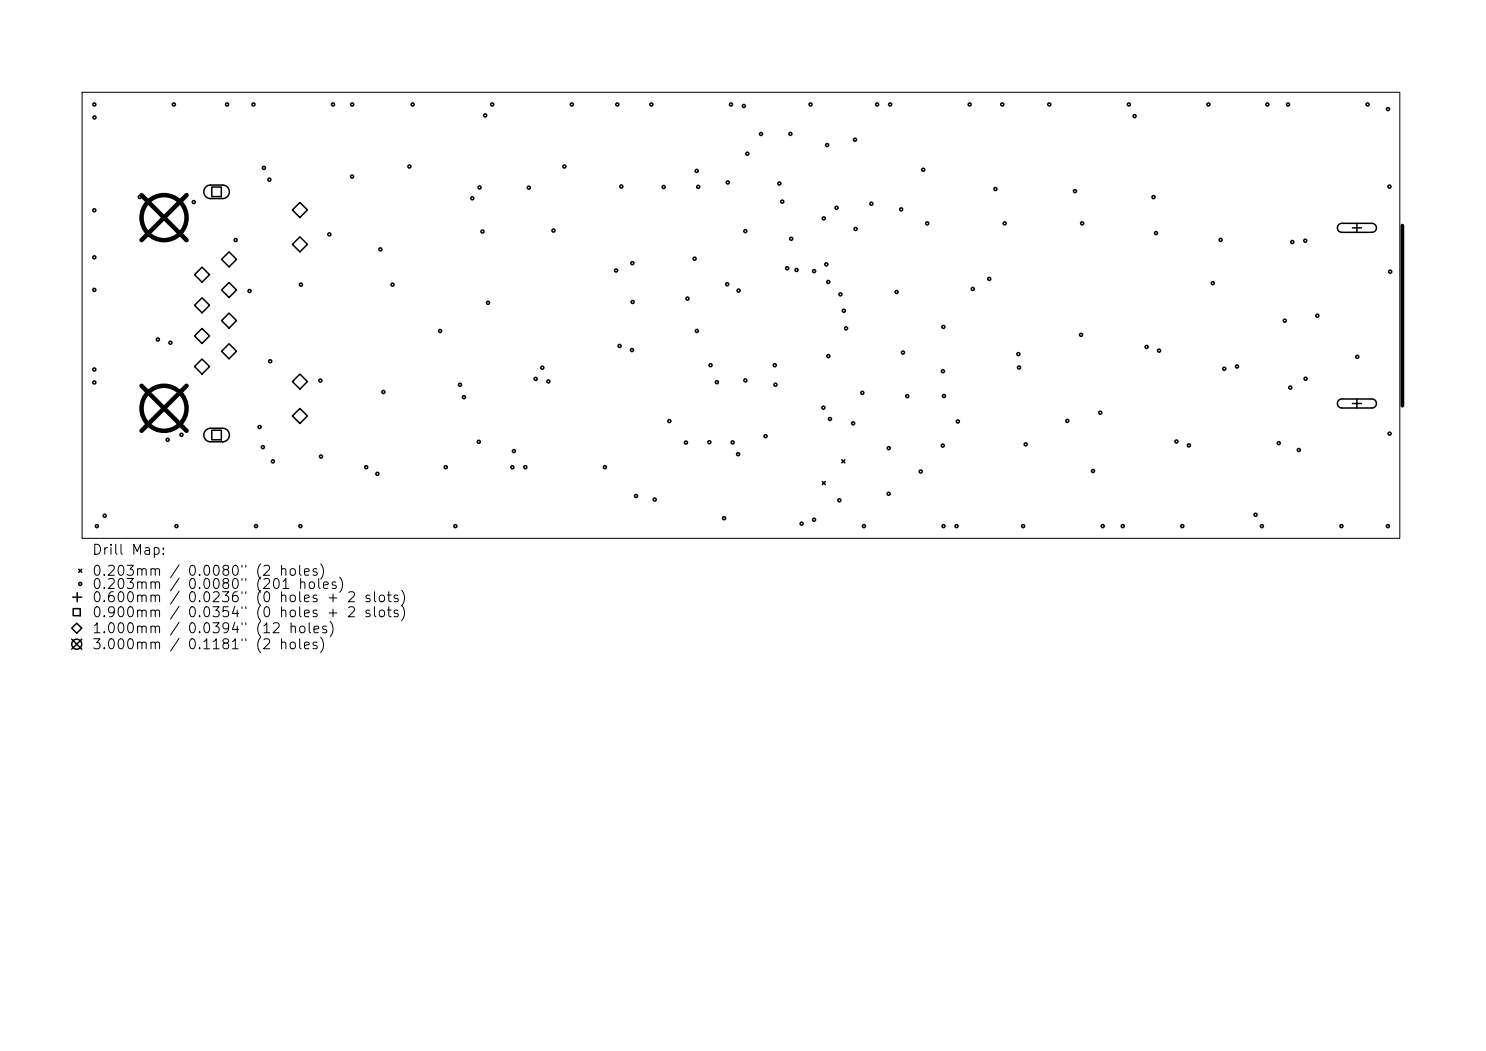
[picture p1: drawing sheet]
<svg xmlns="http://www.w3.org/2000/svg" width="297mm" height="210mm" viewBox="0 0 297 210" stroke-linecap="round" stroke-linejoin="round" font-family="sans-serif">
<defs><g id="words">
<g font-size="2">
<text x="18.3" y="111.4">Drill Map:</text>
<text x="18.3" y="115.6">0.203mm / 0.0080&quot; (2 holes)</text>
<text x="18.3" y="118.2">0.203mm</text>
<text x="37.3" y="118.2">0.0080&quot; (201</text>
<text x="18.3" y="120.8">0.600mm</text>
<text x="18.3" y="123.8">0.900mm / 0.0354&quot; (0 holes + 2 slots)</text>
<text x="37.3" y="120.8">0.0236&quot; (0 holes + 2 slots)</text>
<text x="18.3" y="127">1.000mm / 0.0394&quot; (12 holes)</text>
<text x="18.3" y="130.2">3.000mm / 0.1181&quot; (2</text>
</g>
</g></defs>
<path d="M16.4 18.4h263.4v89.2h-263.4z" fill="none" stroke="#000" stroke-width=".2"/>
<path d="M280.3 45.1v36" fill="none" stroke="#000" stroke-width=".75"/>
<g fill="none" stroke="#000" stroke-width=".3">
<path d="M41.1 37.4l.9-.4h2.5a1.35 1.35 0 0 1 1.3 1.3 1.35 1.35 0 0 1-1.3 1.4h-2.4a1.35 1.35 0 0 1-1.3-.9 1.35 1.35 0 0 1 .3-1.4zM42.3 37.4h1.9v1.9h-1.9zM40.4 53.4l1.5 1.5-1.5 1.5-1.5-1.5zM40.4 59.5l1.5 1.5-1.5 1.5-1.5-1.5zM45.8 50.3l1.5 1.5-1.5 1.5-1.5-1.5zM45.8 56.4l1.5 1.5-1.5 1.5-1.5-1.5zM58.4 48.8l1.5-1.5 1.5 1.5-1.5 1.5zM59.9 40.5l1.5 1.5-1.5 1.5-1.5-1.5zM267.6 44.9l.6-.3h6a.9 .9 0 0 1 .9 .9 .9 .9 0 0 1-.9 .9h-6a.9 .9 0 0 1-.8-.5 .9 .9 0 0 1 .2-1zM270.3 45.5h1.8M271.2 44.6v1.8M40.4 65.6l1.5 1.5-1.5 1.5-1.5-1.5z"/>
<path d="M40.4 71.7l1.5 1.5-1.5 1.5-1.5-1.5zM44.3 70.2l1.5-1.5 1.5 1.5-1.5 1.5zM45.8 62.6l1.5 1.5-1.5 1.5-1.5-1.5zM58.4 76.2l1.5-1.5 1.5 1.5-1.5 1.5zM267.6 80l.6-.3h6a.9 .9 0 0 1 .9 .9 .9 .9 0 0 1-.9 .9h-6a.9 .9 0 0 1-.8-.5 .9 .9 0 0 1 .2-1zM271.2 79.7v1.8M41.1 86l.9-.4h2.5a1.35 1.35 0 0 1 1.3 1.3 1.35 1.35 0 0 1-1.3 1.4h-2.4a1.35 1.35 0 0 1-1.3-.9 1.35 1.35 0 0 1 .3-1.4zM42.3 86h1.9v1.9h-1.9zM58.4 83.1l1.5-1.5 1.5 1.5-1.5 1.5zM164.4 96.2l.6 .6M165 96.2l-.6 .6M168.2 91.9l.6 .6"/>
<path d="M168.8 91.9l-.6 .6M270.3 80.6h1.8M14.5 119.3h1.8M15.4 118.4v1.8M15.7 113.7l.6 .6M16.3 113.7l-.6 .6M14.3 125.5l1-1 1 1-1 1zM14.3 127.7l2 2M14.6 121.6h1.4v1.4h-1.4zM16.3 127.7l-2 2"/>
<circle cx="18.8" cy="20.9" r=".31"/>
<circle cx="18.9" cy="23.5" r=".31"/>
<circle cx="27.9" cy="39.4" r=".31"/>
<circle cx="34.8" cy="20.9" r=".31"/>
<circle cx="45.4" cy="20.9" r=".31"/>
<circle cx="50.7" cy="20.9" r=".31"/>
<circle cx="52.7" cy="33.5" r=".31"/>
<circle cx="53.8" cy="35.9" r=".31"/>
<circle cx="66.6" cy="20.9" r=".31"/>
<circle cx="70.4" cy="35.3" r=".31"/>
<circle cx="70.4" cy="20.9" r=".31"/>
<circle cx="81.8" cy="33.3" r=".31"/>
<circle cx="82.5" cy="20.9" r=".31"/>
<circle cx="94.4" cy="39.6" r=".31"/>
<circle cx="95.8" cy="37.5" r=".31"/>
<circle cx="97" cy="23.1" r=".31"/>
<circle cx="98.4" cy="20.9" r=".31"/>
<circle cx="105.7" cy="37.5" r=".31"/>
<circle cx="112.8" cy="33.3" r=".31"/>
<circle cx="114.3" cy="20.9" r=".31"/>
<circle cx="123.4" cy="20.9" r=".31"/>
<circle cx="124.2" cy="37.3" r=".31"/>
<circle cx="130.2" cy="20.9" r=".31"/>
<circle cx="132.6" cy="37.4" r=".31"/>
<circle cx="139.2" cy="34.2" r=".31"/>
<circle cx="139.5" cy="37.3" r=".31"/>
<circle cx="145.5" cy="36.5" r=".31"/>
<circle cx="146.1" cy="20.9" r=".31"/>
<circle cx="148.7" cy="21.2" r=".31"/>
<circle cx="149.4" cy="30.7" r=".31"/>
<circle cx="152.1" cy="26.8" r=".31"/>
<circle cx="155.8" cy="36.7" r=".31"/>
<circle cx="158" cy="26.8" r=".31"/>
<circle cx="162" cy="20.9" r=".31"/>
<circle cx="165.3" cy="29" r=".31"/>
<circle cx="170.9" cy="27.9" r=".31"/>
<circle cx="175.3" cy="20.9" r=".31"/>
<circle cx="177.9" cy="20.9" r=".31"/>
<circle cx="184.5" cy="33.9" r=".31"/>
<circle cx="193.8" cy="20.9" r=".31"/>
<circle cx="199" cy="37.8" r=".31"/>
<circle cx="200.3" cy="20.9" r=".31"/>
<circle cx="209.7" cy="20.9" r=".31"/>
<circle cx="214.9" cy="38.2" r=".31"/>
<circle cx="225.6" cy="20.9" r=".31"/>
<circle cx="226.8" cy="23.2" r=".31"/>
<circle cx="230.5" cy="39.4" r=".31"/>
<circle cx="241.5" cy="20.9" r=".31"/>
<circle cx="253.3" cy="20.9" r=".31"/>
<circle cx="257.4" cy="20.9" r=".31"/>
<circle cx="273.3" cy="20.9" r=".31"/>
<circle cx="277.4" cy="21.8" r=".31"/>
<circle cx="277.7" cy="37.3" r=".3"/>
<circle cx="18.8" cy="42" r=".31"/>
<circle cx="18.8" cy="51.4" r=".31"/>
<circle cx="18.8" cy="57.9" r=".31"/>
<circle cx="38.7" cy="40.4" r=".31"/>
<circle cx="47.1" cy="48" r=".31"/>
<circle cx="49.9" cy="58.2" r=".31"/>
<circle cx="60.1" cy="56.9" r=".31"/>
<circle cx="65.8" cy="46.8" r=".31"/>
<circle cx="76" cy="49.8" r=".31"/>
<circle cx="78.5" cy="56.9" r=".31"/>
<circle cx="96.4" cy="46.3" r=".31"/>
<circle cx="110.6" cy="46.1" r=".31"/>
<circle cx="123.1" cy="54.1" r=".31"/>
<circle cx="126.4" cy="52.6" r=".31"/>
<circle cx="137.4" cy="59.7" r=".31"/>
<circle cx="138.8" cy="51.7" r=".31"/>
<circle cx="145.3" cy="56.8" r=".31"/>
<circle cx="147.6" cy="58.1" r=".31"/>
<circle cx="149" cy="46.2" r=".31"/>
<circle cx="156.3" cy="40.3" r=".31"/>
<circle cx="157.3" cy="53.6" r=".31"/>
<circle cx="158.1" cy="47.7" r=".31"/>
<circle cx="159.2" cy="54" r=".31"/>
<circle cx="162.7" cy="54.2" r=".31"/>
<circle cx="164.6" cy="43.6" r=".31"/>
<circle cx="165.2" cy="52.8" r=".31"/>
<circle cx="165.5" cy="56.3" r=".31"/>
<circle cx="167.2" cy="41.5" r=".31"/>
<circle cx="168" cy="58.8" r=".31"/>
<circle cx="171" cy="45.8" r=".31"/>
<circle cx="174.2" cy="40.7" r=".31"/>
<circle cx="179.2" cy="58.3" r=".31"/>
<circle cx="180.1" cy="41.8" r=".31"/>
<circle cx="185.3" cy="44.6" r=".31"/>
<circle cx="194.4" cy="57.7" r=".31"/>
<circle cx="197.7" cy="55.7" r=".31"/>
<circle cx="200.8" cy="44.6" r=".31"/>
<circle cx="216.3" cy="44.6" r=".31"/>
<circle cx="231.1" cy="46.6" r=".31"/>
<circle cx="242.4" cy="56.6" r=".31"/>
<circle cx="244" cy="47.9" r=".31"/>
<circle cx="258.3" cy="48.4" r=".31"/>
<circle cx="260.9" cy="48.1" r=".3"/>
<circle cx="277.9" cy="54.3" r=".31"/>
<circle cx="18.8" cy="73.8" r=".31"/>
<circle cx="18.8" cy="76.4" r=".31"/>
<circle cx="31.5" cy="67.8" r=".31"/>
<circle cx="34.1" cy="68.5" r=".31"/>
<circle cx="54" cy="72.2" r=".31"/>
<circle cx="64" cy="76" r=".31"/>
<circle cx="76.6" cy="78.3" r=".31"/>
<circle cx="88" cy="66.1" r=".31"/>
<circle cx="91.9" cy="76.9" r=".31"/>
<circle cx="92.7" cy="79.4" r=".31"/>
<circle cx="97.5" cy="60.5" r=".31"/>
<circle cx="107.1" cy="75.7" r=".31"/>
<circle cx="108.4" cy="73.5" r=".31"/>
<circle cx="109.6" cy="76.2" r=".31"/>
<circle cx="123.8" cy="69.1" r=".31"/>
<circle cx="126.3" cy="69.9" r=".31"/>
<circle cx="126.4" cy="60.3" r=".31"/>
<circle cx="139.3" cy="66.1" r=".31"/>
<circle cx="142" cy="73" r=".31"/>
<circle cx="143.3" cy="76.4" r=".31"/>
<circle cx="149" cy="76" r=".31"/>
<circle cx="154.8" cy="73" r=".31"/>
<circle cx="155" cy="76.9" r=".31"/>
<circle cx="165.6" cy="71.2" r=".31"/>
<circle cx="168.6" cy="62.1" r=".31"/>
<circle cx="169.1" cy="65.6" r=".31"/>
<circle cx="172.3" cy="78.5" r=".31"/>
<circle cx="180.5" cy="70.5" r=".31"/>
<circle cx="181.3" cy="79.2" r=".31"/>
<circle cx="188.5" cy="74.2" r=".31"/>
<circle cx="188.5" cy="65.3" r=".31"/>
<circle cx="188.7" cy="79.1" r=".31"/>
<circle cx="203.5" cy="70.8" r=".31"/>
<circle cx="203.7" cy="73.4" r=".31"/>
<circle cx="216.1" cy="66.9" r=".31"/>
<circle cx="229.2" cy="69.3" r=".31"/>
<circle cx="231.7" cy="70.1" r=".31"/>
<circle cx="244.7" cy="73.7" r=".31"/>
<circle cx="247.2" cy="73.2" r=".31"/>
<circle cx="256.8" cy="64.1" r=".31"/>
<circle cx="257.9" cy="77.4" r=".3"/>
<circle cx="260.9" cy="75.7" r=".3"/>
<circle cx="263.3" cy="63.1" r=".31"/>
<circle cx="271.3" cy="71.3" r=".31"/>
<circle cx="33.5" cy="87.9" r=".31"/>
<circle cx="36.3" cy="86.9" r=".31"/>
<circle cx="51.9" cy="85.3" r=".31"/>
<circle cx="52.5" cy="89.3" r=".31"/>
<circle cx="54.5" cy="92.2" r=".31"/>
<circle cx="64.2" cy="91.2" r=".31"/>
<circle cx="73.2" cy="93.4" r=".31"/>
<circle cx="75.4" cy="94.7" r=".31"/>
<circle cx="89.1" cy="93.4" r=".31"/>
<circle cx="95.7" cy="88.3" r=".31"/>
<circle cx="102.4" cy="93.4" r=".31"/>
<circle cx="102.7" cy="90.1" r=".31"/>
<circle cx="105" cy="93.4" r=".31"/>
<circle cx="120.9" cy="93.4" r=".31"/>
<circle cx="127.1" cy="99.1" r=".31"/>
<circle cx="130.9" cy="99.8" r=".31"/>
<circle cx="133.8" cy="84.1" r=".31"/>
<circle cx="137.1" cy="88.4" r=".31"/>
<circle cx="141.8" cy="88.4" r=".31"/>
<circle cx="146.4" cy="88.4" r=".31"/>
<circle cx="147.5" cy="90.8" r=".31"/>
<circle cx="153" cy="87.2" r=".31"/>
<circle cx="164.6" cy="81.5" r=".31"/>
<circle cx="165.9" cy="83.7" r=".31"/>
<circle cx="167.8" cy="100" r=".31"/>
<circle cx="170.5" cy="84.6" r=".31"/>
<circle cx="177.6" cy="98.7" r=".31"/>
<circle cx="177.6" cy="89.5" r=".31"/>
<circle cx="184" cy="94.2" r=".31"/>
<circle cx="188.4" cy="89" r=".31"/>
<circle cx="191.4" cy="84.2" r=".31"/>
<circle cx="205" cy="88.8" r=".31"/>
<circle cx="213.3" cy="84.1" r=".31"/>
<circle cx="218.5" cy="94.1" r=".31"/>
<circle cx="219.9" cy="82.5" r=".31"/>
<circle cx="235.1" cy="88.2" r=".31"/>
<circle cx="237.6" cy="89" r=".31"/>
<circle cx="255.6" cy="88.5" r=".31"/>
<circle cx="259.6" cy="89.9" r=".3"/>
<circle cx="277.7" cy="86.6" r=".3"/>
<circle cx="16" cy="116.7" r=".31"/>
<circle cx="19.4" cy="105.1" r=".31"/>
<circle cx="20.9" cy="103.1" r=".31"/>
<circle cx="35.3" cy="105.1" r=".31"/>
<circle cx="51.2" cy="105.1" r=".31"/>
<circle cx="60" cy="105.1" r=".31"/>
<circle cx="91" cy="105.1" r=".31"/>
<circle cx="144.7" cy="103.5" r=".31"/>
<circle cx="160.2" cy="104.6" r=".31"/>
<circle cx="162.7" cy="103.9" r=".31"/>
<circle cx="172.7" cy="105.1" r=".31"/>
<circle cx="188.6" cy="105.1" r=".31"/>
<circle cx="191.2" cy="105.1" r=".31"/>
<circle cx="204.5" cy="105.1" r=".31"/>
<circle cx="220.4" cy="105.1" r=".31"/>
<circle cx="224.4" cy="105.1" r=".31"/>
<circle cx="236.3" cy="105.1" r=".31"/>
<circle cx="250.9" cy="102.9" r=".31"/>
<circle cx="252.2" cy="105.1" r=".31"/>
<circle cx="268.1" cy="105.1" r=".3"/>
<circle cx="277.4" cy="105.1" r=".3"/>
<circle cx="15.3" cy="128.7" r="1"/>
</g>
<g fill="none" stroke="#000" stroke-width=".9">
<path d="M28.3 39l9 9M37.3 39l-9 9M28.3 77.1l9 9M37.3 77.1l-9 9"/>
<circle cx="32.8" cy="43.5" r="4.5"/>
<circle cx="32.8" cy="81.6" r="4.5"/>
</g>
<use href="#words"/>
</svg>
